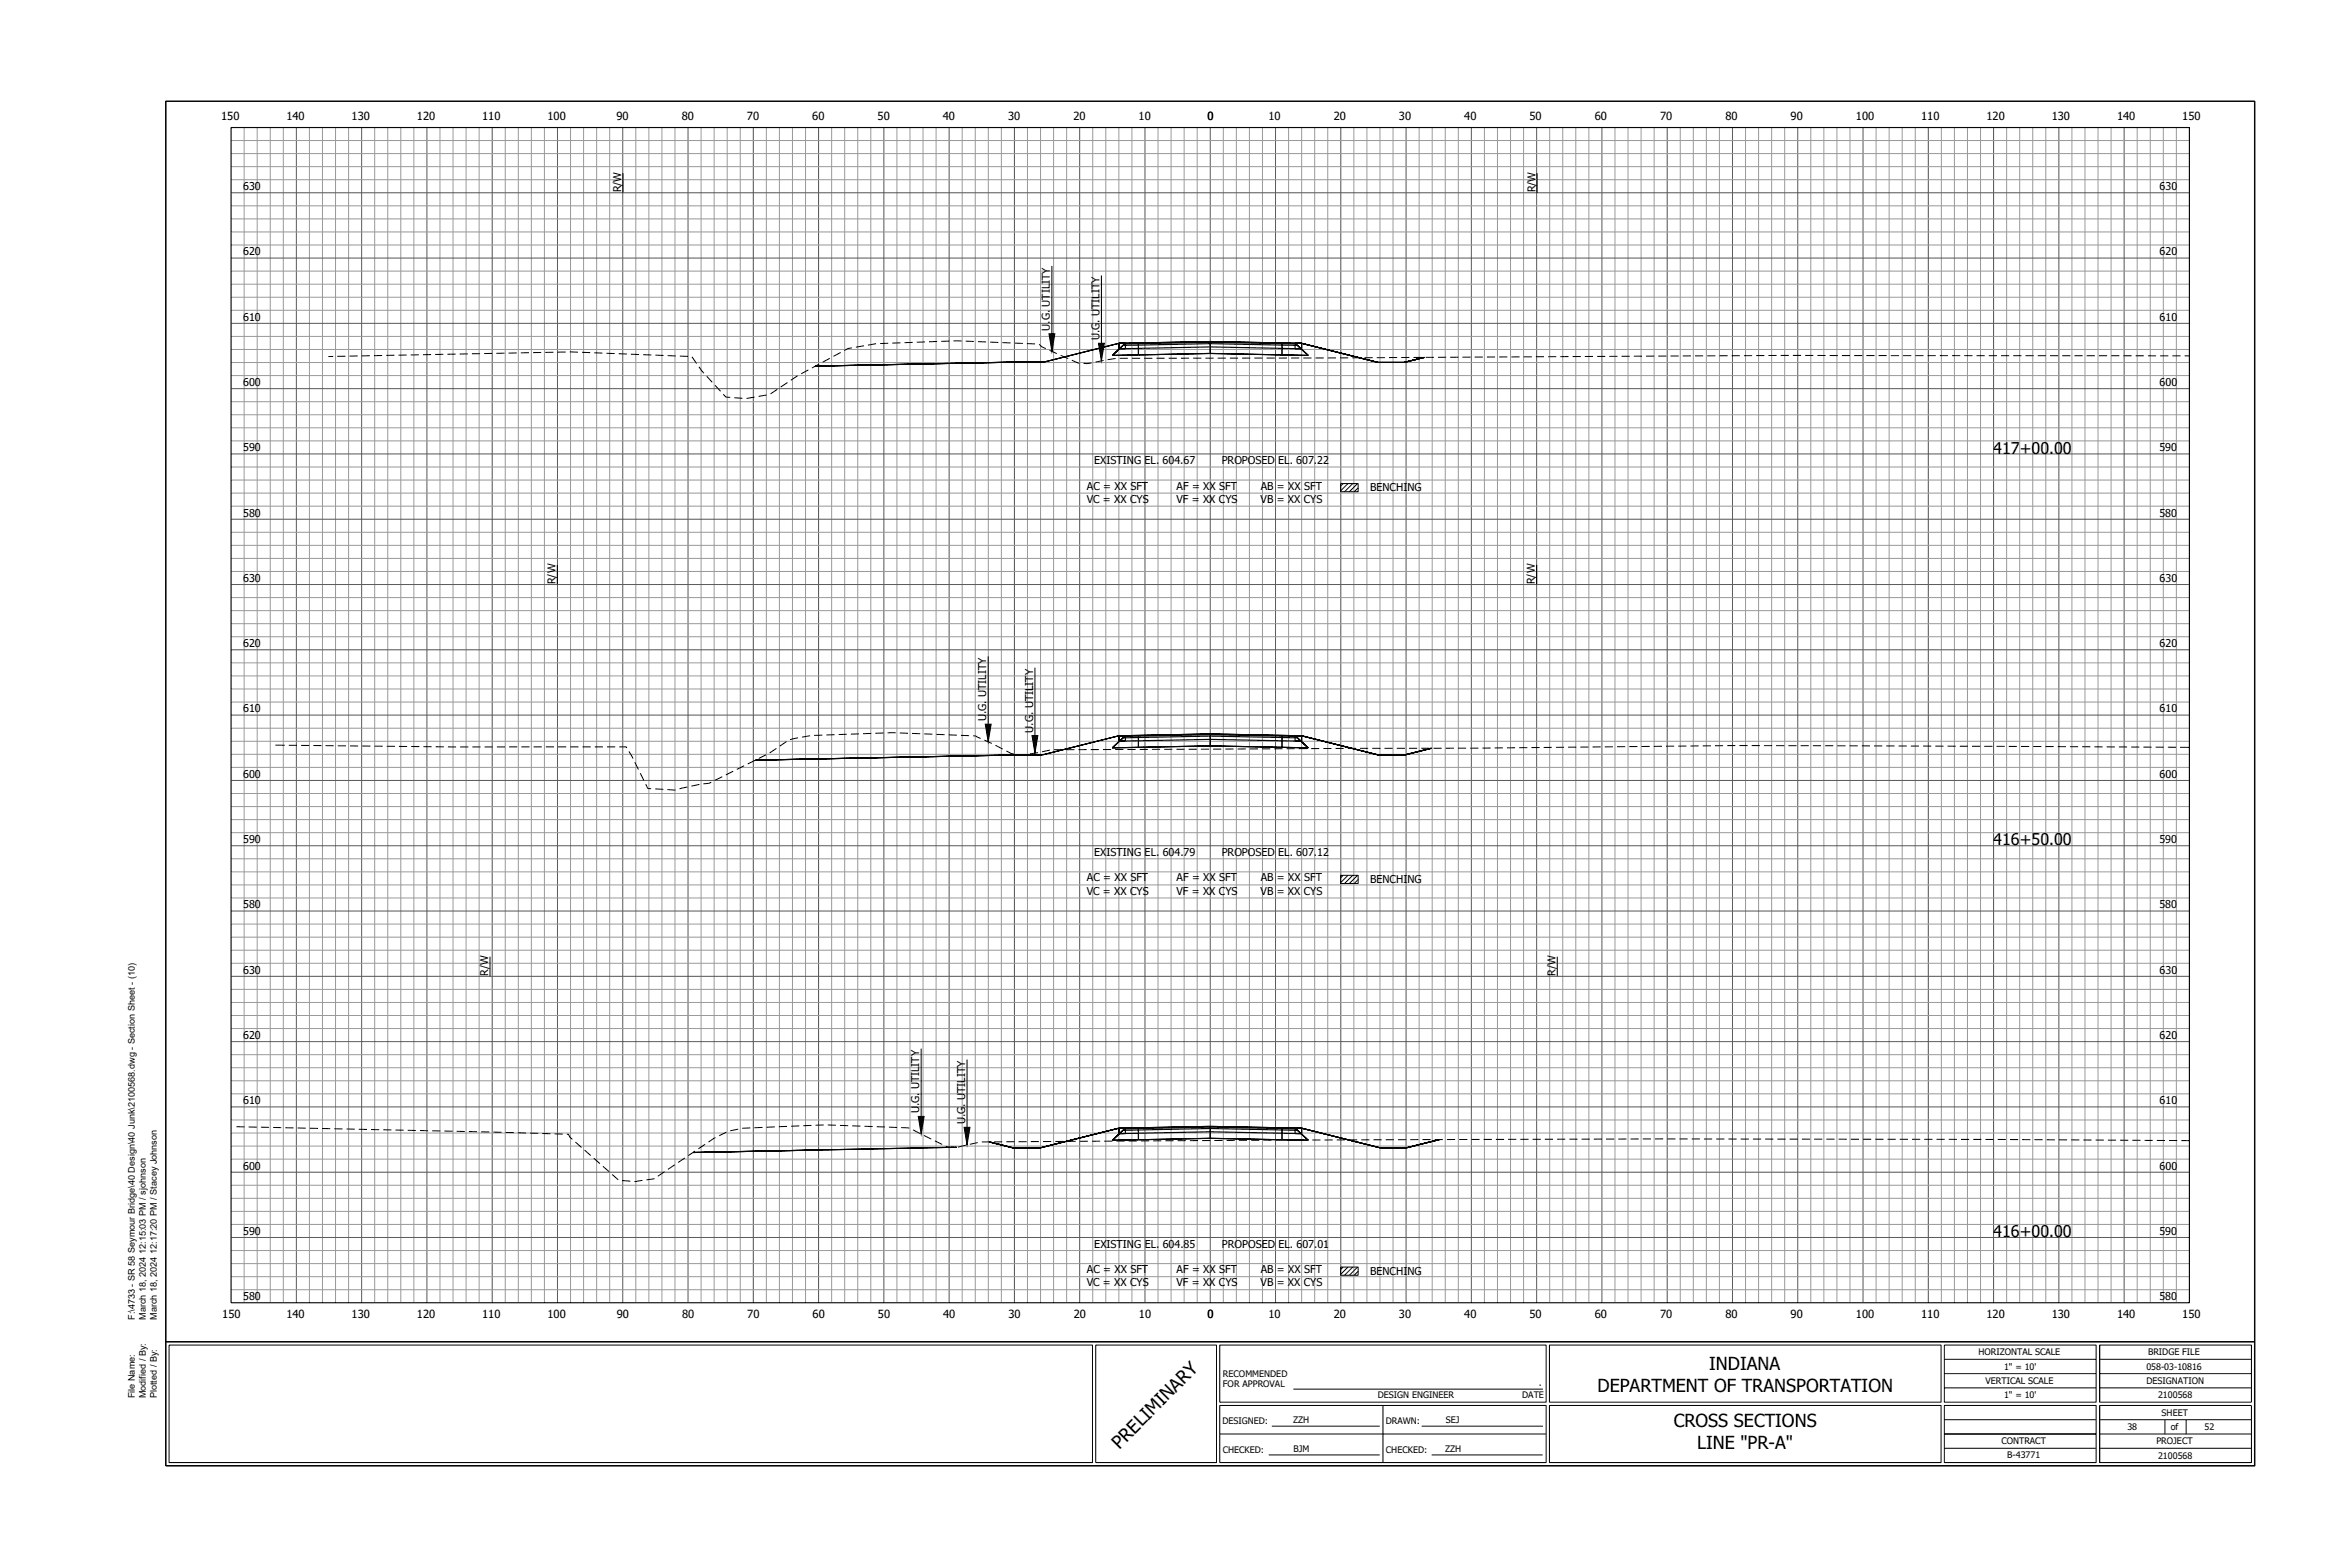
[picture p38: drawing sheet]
<svg xmlns="http://www.w3.org/2000/svg" width="914mm" height="610mm" viewBox="0 0 914 610" stroke-linecap="round" stroke-linejoin="round" font-family="sans-serif">
<defs><g id="words">
<text font-size="7.1" x="435.6" y="563.9" transform="rotate(-45 435.6 563.9)">PRELIMINARY</text>
<g font-size="7">
<text x="665.1" y="533">INDIANA</text>
<text x="621.6" y="541.6">DEPARTMENT OF TRANSPORTATION</text>
<text x="651.2" y="555.3">CROSS SECTIONS</text>
<text x="660.3" y="563.8">LINE &quot;PR-A&quot;</text>
</g>
<g font-size="6.3">
<text x="775.6" y="176.5">417+00.00</text>
<text x="775.6" y="328.9">416+50.00</text>
<text x="775.6" y="481.3">416+00.00</text>
</g>
<text font-size="5.9" x="598.8" y="539.2">.</text>
<g font-size="4.4">
<text x="86" y="46.8">150</text>
<text x="111.4" y="46.8">140</text>
<text x="136.8" y="46.8">130</text>
<text x="162.2" y="46.8">120</text>
<text x="187.6" y="46.8">110</text>
<text x="213" y="46.8">100</text>
<text x="239.9" y="46.8">90</text>
<text x="265.3" y="46.8">80</text>
<text x="290.7" y="46.8">70</text>
<text x="316.1" y="46.8">60</text>
<text x="341.5" y="46.8">50</text>
<text x="366.9" y="46.8">40</text>
<text x="392.3" y="46.8">30</text>
<text x="417.7" y="46.8">20</text>
<text x="443.1" y="46.8">10</text>
<text x="469.8" y="46.8">0</text>
<text x="493.5" y="46.8">10</text>
<text x="518.9" y="46.8">20</text>
<text x="544.3" y="46.8">30</text>
<text x="569.7" y="46.8">40</text>
<text x="595.1" y="46.8">50</text>
<text x="620.5" y="46.8">60</text>
<text x="645.9" y="46.8">70</text>
<text x="671.3" y="46.8">80</text>
<text x="696.7" y="46.8">90</text>
<text x="722.1" y="46.8">100</text>
<text x="747.5" y="46.8">110</text>
<text x="772.9" y="46.8">120</text>
<text x="798.3" y="46.8">130</text>
<text x="823.7" y="46.8">140</text>
<text x="849.1" y="46.8">150</text>
<text x="86.5" y="512.8">150</text>
<text x="111.4" y="512.8">140</text>
<text x="136.8" y="512.8">130</text>
<text x="162.2" y="512.8">120</text>
<text x="187.6" y="512.8">110</text>
<text x="213" y="512.8">100</text>
<text x="240" y="512.8">90</text>
<text x="265.4" y="512.8">80</text>
<text x="290.8" y="512.8">70</text>
<text x="316.2" y="512.8">60</text>
<text x="341.6" y="512.8">50</text>
<text x="367" y="512.8">40</text>
<text x="392.4" y="512.8">30</text>
<text x="417.8" y="512.8">20</text>
<text x="443.2" y="512.8">10</text>
<text x="469.8" y="512.8">0</text>
<text x="493.5" y="512.8">10</text>
<text x="518.9" y="512.8">20</text>
<text x="544.3" y="512.8">30</text>
<text x="569.7" y="512.8">40</text>
<text x="595.1" y="512.8">50</text>
<text x="620.5" y="512.8">60</text>
<text x="645.9" y="512.8">70</text>
<text x="671.3" y="512.8">80</text>
<text x="696.7" y="512.8">90</text>
<text x="722.1" y="512.8">100</text>
<text x="747.5" y="512.8">110</text>
<text x="772.9" y="512.8">120</text>
<text x="798.3" y="512.8">130</text>
<text x="823.7" y="512.8">140</text>
<text x="849.1" y="512.8">150</text>
</g>
<g font-size="4.2">
<text x="94.6" y="74">630</text>
<text x="241.7" y="74.9" transform="rotate(-90 241.7 74.9)">R/W</text>
<text x="597.4" y="74.9" transform="rotate(-90 597.4 74.9)">R/W</text>
<text x="840.3" y="74">630</text>
<text x="94.6" y="99.4">620</text>
<text x="840.3" y="99.4">620</text>
<text x="94.6" y="124.8">610</text>
<text x="840.3" y="124.8">610</text>
<text x="408.6" y="128.7" transform="rotate(-90 408.6 128.7)">U.G. UTILITY</text>
<text x="427.8" y="132.4" transform="rotate(-90 427.8 132.4)">U.G. UTILITY</text>
<text x="94.6" y="150.2">600</text>
<text x="840.3" y="150.2">600</text>
<text x="94.6" y="175.6">590</text>
<text x="840.2" y="175.6">590</text>
<text x="425.8" y="180.7">EXISTING EL. 604.67</text>
<text x="475.4" y="180.7">PROPOSED EL. 607.22</text>
<text x="422.9" y="190.5">AC = XX SFT</text>
<text x="457.8" y="190.5">AF = XX SFT</text>
<text x="490.6" y="190.5">AB = XX SFT</text>
<text x="533.1" y="191.1">BENCHING</text>
<text x="422.8" y="195.6">VC = XX CYS</text>
<text x="457.8" y="195.6">VF = XX CYS</text>
<text x="490.5" y="195.6">VB = XX CYS</text>
<text x="94.6" y="201">580</text>
<text x="840.2" y="201">580</text>
<text x="94.6" y="226.4">630</text>
<text x="216.2" y="227.3" transform="rotate(-90 216.2 227.3)">R/W</text>
<text x="597.3" y="227.3" transform="rotate(-90 597.3 227.3)">R/W</text>
<text x="840.3" y="226.4">630</text>
<text x="94.6" y="251.8">620</text>
<text x="840.3" y="251.8">620</text>
<text x="94.6" y="277.2">610</text>
<text x="383.8" y="280.6" transform="rotate(-90 383.8 280.6)">U.G. UTILITY</text>
<text x="840.3" y="277.2">610</text>
<text x="402" y="285" transform="rotate(-90 402 285)">U.G. UTILITY</text>
<text x="94.6" y="302.6">600</text>
<text x="840.3" y="302.6">600</text>
<text x="94.6" y="328">590</text>
<text x="840.2" y="328">590</text>
<text x="425.8" y="333.1">EXISTING EL. 604.79</text>
<text x="475.4" y="333.1">PROPOSED EL. 607.12</text>
<text x="422.9" y="342.9">AC = XX SFT</text>
<text x="457.8" y="342.9">AF = XX SFT</text>
<text x="490.6" y="342.9">AB = XX SFT</text>
<text x="533.1" y="343.5">BENCHING</text>
<text x="94.6" y="353.4">580</text>
<text x="422.8" y="348">VC = XX CYS</text>
<text x="457.8" y="348">VF = XX CYS</text>
<text x="490.5" y="348">VB = XX CYS</text>
<text x="840.2" y="353.4">580</text>
<text x="94.6" y="378.8">630</text>
<text x="190" y="379.7" transform="rotate(-90 190 379.7)">R/W</text>
<text x="605.3" y="379.7" transform="rotate(-90 605.3 379.7)">R/W</text>
<text x="840.3" y="378.8">630</text>
<text x="94.6" y="404.2">620</text>
<text x="840.3" y="404.2">620</text>
<text x="94.6" y="429.6">610</text>
<text x="840.3" y="429.6">610</text>
<text x="357.7" y="433.2" transform="rotate(-90 357.7 433.2)">U.G. UTILITY</text>
<text x="375.5" y="437.4" transform="rotate(-90 375.5 437.4)">U.G. UTILITY</text>
<text x="94.6" y="455">600</text>
<text x="840.3" y="455">600</text>
<text x="94.6" y="480.4">590</text>
<text x="425.8" y="485.5">EXISTING EL. 604.85</text>
<text x="475.5" y="485.5">PROPOSED EL. 607.01</text>
<text x="840.2" y="480.4">590</text>
<text x="422.9" y="495.3">AC = XX SFT</text>
<text x="457.8" y="495.3">AF = XX SFT</text>
<text x="490.6" y="495.3">AB = XX SFT</text>
<text x="533.1" y="495.9">BENCHING</text>
<text x="422.8" y="500.4">VC = XX CYS</text>
<text x="457.8" y="500.4">VF = XX CYS</text>
<text x="490.5" y="500.4">VB = XX CYS</text>
<text x="94.6" y="505.8">580</text>
<text x="840.2" y="505.8">580</text>
</g>
<g font-size="3.5">
<text x="52.4" y="513.5" transform="rotate(-90 52.4 513.5)">F:\4733 - SR 58 Seymour Bridge\40 Design\40 Junk\2100568.dwg - Section Sheet - (10)</text>
<text x="56.7" y="513.5" transform="rotate(-90 56.7 513.5)">March 18, 2024 12:15:03 PM / sjohnson</text>
<text x="61" y="513.5" transform="rotate(-90 61 513.5)">March 18, 2024 12:17:20 PM / Stacey Johnson</text>
<text x="769.8" y="527.2">HORIZONTAL SCALE</text>
<text x="835.8" y="527.3">BRIDGE FILE</text>
<text x="779.8" y="532.8">1&quot; = 10'</text>
<text x="835.2" y="532.8">058-03-10816</text>
<text x="475.9" y="535.8">RECOMMENDED</text>
<text x="475.9" y="539.7">FOR APPROVAL</text>
<text x="772.6" y="538.3">VERTICAL SCALE</text>
<text x="835.2" y="538.4">DESIGNATION</text>
<text x="52.4" y="544" transform="rotate(-90 52.4 544)">File Name:</text>
<text x="56.7" y="544" transform="rotate(-90 56.7 544)">Modified / By:</text>
<text x="61" y="544" transform="rotate(-90 61 544)">Plotted / By:</text>
<text x="536.1" y="544">DESIGN ENGINEER</text>
<text x="592.3" y="544">DATE</text>
<text x="779.8" y="544">1&quot; = 10'</text>
<text x="839.7" y="544">2100568</text>
<text x="841.1" y="550.7">SHEET</text>
<text x="475.6" y="554">DESIGNED:</text>
<text x="503.2" y="553.6">ZZH</text>
<text x="539.2" y="554.1">DRAWN:</text>
<text x="562.6" y="553.6">SEJ</text>
<text x="827.8" y="556.3">38</text>
<text x="844.7" y="556.3">of</text>
<text x="857.8" y="556.2">52</text>
<text x="778.7" y="561.8">CONTRACT</text>
<text x="839" y="561.8">PROJECT</text>
<text x="475.8" y="565.2">CHECKED:</text>
<text x="503.3" y="564.7">BJM</text>
<text x="539.3" y="565.2">CHECKED:</text>
<text x="562.3" y="564.7">ZZH</text>
<text x="781" y="567.4">B-43771</text>
<text x="839.7" y="567.5">2100568</text>
</g>
</g></defs>
<!-- layer: C-ANNO -->
<g fill="none" stroke="#999" stroke-width=".39">
<path d="M89.9 59.8h762M89.9 54.7h762M95 49.6v457.2M100.1 49.6v457.2M105.2 49.6v457.2M110.2 49.6v457.2M120.4 49.6v457.2M125.5 49.6v457.2M130.6 49.6v457.2M135.6 49.6v457.2M145.8 49.6v457.2M150.9 49.6v457.2"/>
<path d="M156 49.6v457.2M161 49.6v457.2M171.2 49.6v457.2M176.3 49.6v457.2M181.4 49.6v457.2M186.4 49.6v457.2M196.6 49.6v457.2M201.7 49.6v457.2M206.8 49.6v457.2M211.8 49.6v457.2M222 49.6v457.2M227.1 49.6v457.2"/>
<path d="M232.2 49.6v457.2M237.2 49.6v457.2M247.4 49.6v457.2M252.5 49.6v457.2M257.6 49.6v457.2M262.6 49.6v457.2M272.8 49.6v457.2M277.9 49.6v457.2M283 49.6v457.2M288 49.6v457.2M298.2 49.6v457.2M303.3 49.6v457.2"/>
<path d="M308.4 49.6v457.2M313.4 49.6v457.2M323.6 49.6v457.2M328.7 49.6v457.2M333.8 49.6v457.2M338.8 49.6v457.2M349 49.6v457.2M354.1 49.6v457.2M359.2 49.6v457.2M364.2 49.6v457.2M374.4 49.6v457.2M379.5 49.6v457.2"/>
<path d="M384.6 49.6v457.2M389.6 49.6v457.2M399.8 49.6v457.2M404.9 49.6v457.2M410 49.6v457.2M415 49.6v457.2M425.2 49.6v457.2M430.3 49.6v457.2M435.4 49.6v457.2M440.4 49.6v457.2M450.6 49.6v457.2M455.7 49.6v457.2"/>
<path d="M460.8 49.6v457.2M465.8 49.6v457.2M476 49.6v457.2M481.1 49.6v457.2M486.2 49.6v457.2M491.2 49.6v457.2M501.4 49.6v457.2M506.5 49.6v457.2M511.6 49.6v457.2M516.6 49.6v457.2M526.8 49.6v457.2M531.9 49.6v457.2"/>
<path d="M537 49.6v457.2M542 49.6v457.2M552.2 49.6v457.2M557.3 49.6v457.2M562.4 49.6v457.2M567.4 49.6v457.2M577.6 49.6v457.2M582.7 49.6v457.2M587.8 49.6v457.2M592.8 49.6v457.2M603 49.6v457.2M608.1 49.6v457.2"/>
<path d="M613.2 49.6v457.2M618.2 49.6v457.2M628.4 49.6v457.2M633.5 49.6v457.2M638.6 49.6v457.2M643.6 49.6v457.2M653.8 49.6v457.2M658.9 49.6v457.2M664 49.6v457.2M669 49.6v457.2M679.2 49.6v457.2M684.3 49.6v457.2"/>
<path d="M689.4 49.6v457.2M694.4 49.6v457.2M704.6 49.6v457.2M709.7 49.6v457.2M714.8 49.6v457.2M719.8 49.6v457.2M730 49.6v457.2M735.1 49.6v457.2M740.2 49.6v457.2M745.2 49.6v457.2M755.4 49.6v457.2M760.5 49.6v457.2"/>
<path d="M765.6 49.6v457.2M770.6 49.6v457.2M780.8 49.6v457.2M785.9 49.6v457.2M791 49.6v457.2M796 49.6v457.2M806.2 49.6v457.2M811.3 49.6v457.2M816.4 49.6v457.2M821.4 49.6v457.2M831.6 49.6v457.2M836.7 49.6v457.2"/>
<path d="M841.8 49.6v457.2M846.8 49.6v457.2M89.9 69.9h762M89.9 64.8h762M89.9 95.3h762M89.9 90.2h762M89.9 85.2h762M89.9 80.1h762M89.9 115.6h762M89.9 110.6h762M89.9 105.5h762M89.9 136h762"/>
<path d="M89.9 130.9h762M89.9 120.7h762M89.9 156.3h762M89.9 146.1h762M89.9 141h762M89.9 171.5h762M89.9 166.4h762M89.9 161.4h762M89.9 196.9h762M89.9 191.8h762M89.9 186.8h762M89.9 181.7h762"/>
<path d="M89.9 217.2h762M89.9 212.2h762M89.9 207.1h762M89.9 237.6h762M89.9 232.5h762M89.9 222.3h762M89.9 257.9h762M89.9 247.7h762M89.9 242.6h762M89.9 273.1h762M89.9 268h762M89.9 263h762"/>
<path d="M89.9 298.5h762M89.9 293.5h762M89.9 288.4h762M89.9 283.3h762M89.9 318.9h762M89.9 313.8h762M89.9 308.7h762M89.9 339.2h762M89.9 334.1h762M89.9 323.9h762M89.9 359.5h762M89.9 349.3h762"/>
<path d="M89.9 344.3h762M89.9 374.7h762M89.9 369.7h762M89.9 364.6h762M89.9 395.1h762M89.9 390h762M89.9 384.9h762M89.9 415.4h762M89.9 410.3h762M89.9 400.1h762M89.9 435.7h762M89.9 425.5h762"/>
<path d="M89.9 420.5h762M89.9 450.9h762M89.9 445.9h762M89.9 440.8h762M89.9 476.3h762M89.9 471.3h762M89.9 466.2h762M89.9 461.1h762M89.9 496.7h762M89.9 491.6h762M89.9 486.5h762M89.9 501.7h762"/>
</g>
<g fill="none" stroke="#555" stroke-width=".39">
<path d="M115.3 49.6v457.2M140.7 49.6v457.2M166.1 49.6v457.2M191.5 49.6v457.2M216.9 49.6v457.2M242.3 49.6v457.2M267.7 49.6v457.2M293.1 49.6v457.2M318.5 49.6v457.2M343.9 49.6v457.2M369.3 49.6v457.2M394.7 49.6v457.2"/>
<path d="M420.1 49.6v457.2M445.5 49.6v457.2M470.9 49.6v457.2M496.3 49.6v457.2M521.7 49.6v457.2M547.1 49.6v457.2M572.5 49.6v457.2M597.9 49.6v457.2M623.3 49.6v457.2M648.7 49.6v457.2M674.1 49.6v457.2M699.5 49.6v457.2"/>
<path d="M724.9 49.6v457.2M750.3 49.6v457.2M775.7 49.6v457.2M801.1 49.6v457.2M826.5 49.6v457.2M89.9 75h762M89.9 100.4h762M89.9 125.8h762M89.9 151.2h762M89.9 176.6h762M89.9 202h762M89.9 227.4h762"/>
<path d="M89.9 252.8h762M89.9 278.2h762M89.9 303.6h762M89.9 329h762M89.9 354.4h762M89.9 379.8h762M89.9 405.2h762M89.9 430.6h762M89.9 456h762M89.9 481.4h762"/>
</g>
<!-- layer: C-ROAD-SCTN -->
<g fill="none" stroke="#000" stroke-width=".44">
<path d="M435.4 133.6l-29.1 7.2 29.1-7.2M435.4 133.6v2.1v-2.1M435.4 135.7l2.5-.1-2.5 .1M435.4 133.6l2.5-.1zM435.6 135.7l-2.8 2.6 10.2-.2-10.2 .2 5.1-4.8-5.1 4.8M437 134.4l-1.4 1.3 7.4-.2v2.6v-4.7l-5.1 .1 5.1-.1v.3l27.9-.5 28 .5v-.3l5 .1-5-.1v4.7v-2.6l7.3 .2-1.4-1.3M437.6 133.8l-.6 .6 6-.1v1.2l27.9-.5 28 .5v-1.2l5.9 .1-.5-.6M437.9 133.5l-.3 .3 5.4-.1v.6l27.9-.6 28 .6v-.6l5.4 .1-.4-.3M437.9 133.5v2.1M470.9 132.9l28 .5-28-.5M470.9 137.5l28 .6-28-.6M470.9 132.9l-27.9 .5 27.9-.5"/>
<path d="M470.9 137.5l-27.9 .6 27.9-.6M470.9 132.9v4.6M503.9 133.5l2.6 .1zM503.9 133.5v2.1M506.2 135.7l2.8 2.6-10.1-.2 10.1 .2-5.1-4.8 5.1 4.8M506.5 133.6v2.1v-2.1M506.5 135.7l-2.6-.1 2.6 .1M506.5 133.6l29.7 7.4-29.7-7.4 29.7 7.4h10.2h-10.2h10.2l7.8-2-7.8 2M396.1 140.8l-78.8 1.6M406.3 140.8h-10.2h10.2M395.4 293.7l-101.5 2M405.5 293.7h-10.1h10.1"/>
<path d="M435.4 286.2l-29.9 7.5 29.9-7.5M435.4 286.2v2.2v-2.2M435.4 288.4l2.5-.1-2.5 .1M435.4 286.2h2.5zM435.6 288.3l-2.8 2.6 10.2-.2-10.2 .2 5.1-4.7-5.1 4.7M437 287l-1.4 1.3 7.4-.1v2.5v-4.6l-5.1 .1 5.1-.1v.3l27.9-.6 28 .6v-.3l5 .1-5-.1v4.6v-2.5l7.3 .1-1.4-1.3M437.6 286.5l-.6 .5 6-.1v1.3l27.9-.6 28 .6v-1.3l5.9 .1-.5-.5M437.9 286.2l-.3 .3 5.4-.1v.5l27.9-.5 28 .5v-.5l5.4 .1-.4-.3M437.9 286.2v2.1M470.9 285.5l28 .6-28-.6M470.9 290.2l28 .5-28-.5M470.9 285.5l-27.9 .6 27.9-.6"/>
<path d="M470.9 290.2l-27.9 .5 27.9-.5M470.9 285.5v4.7M503.9 286.2h2.6zM503.9 286.2v2.1M506.2 288.3l2.8 2.6-10.1-.2 10.1 .2-5.1-4.7 5.1 4.7M506.5 286.2v2.2v-2.2M506.5 288.4l-2.6-.1 2.6 .1M506.5 286.2l29.9 7.5-29.9-7.5 29.9 7.5h10.1h-10.1h10.1l10.5-2.6-10.5 2.6M435.4 438.9v2.1v-2.1M435.4 438.9l-30.8 7.7 30.8-7.7-30.8 7.7h-10.2h10.2h-10.2l-9.5-2.4 9.5 2.4M435.4 438.9l2.5-.1zM437 439.7l-1.4 1.3 7.4-.1v2.5v-4.7l-5.1 .1 5.1-.1v.4l27.9-.6 28 .6v-.4l5 .1-5-.1v4.7v-2.5l7.3 .1-1.4-1.3"/>
<path d="M437.6 439.2l-.6 .5 6-.1v1.3l27.9-.6 28 .6v-1.3l5.9 .1-.5-.5M437.9 438.8l-.3 .4 5.4-.1v.5l27.9-.6 28 .6v-.5l5.4 .1-.4-.4M437.9 438.8v2.2M470.9 438.2l28 .5-28-.5M470.9 438.2l-27.9 .5 27.9-.5M470.9 438.2v4.6M503.9 438.8l2.6 .1zM503.9 438.8v2.2M506.5 438.9v2.1v-2.1M506.5 438.9l30.5 7.6-30.5-7.6 30.5 7.6h10.2h-10.2h10.2l12.9-3.2-12.9 3.2M320.3 447.3l-50.7 1.1M369.9 446.3l-49.6 1 49.6-1"/>
<path d="M372.3 446.3h-2.4h2.4M435.4 441h2.5h-2.5M435.6 441l-2.8 2.6 10.2-.2-10.2 .2 5.1-4.8-5.1 4.8M470.9 442.8l28 .6-28-.6M470.9 442.8l-27.9 .6 27.9-.6M506.2 441l2.8 2.6-10.1-.2 10.1 .2-5.1-4.8 5.1 4.8M506.5 441h-2.6h2.6"/>
</g>
<!-- layer: C-ROAD-SCTN-VIEW -->
<circle cx="470.9" cy="285.5" r=".14" fill="none" stroke="#000" stroke-width=".39"/>
<!-- layer: C-ROAD-SCTN -->
<g fill="none" stroke="#000" stroke-width=".39">
<path d="M129.6 138.7h-1.8M134.4 138.6h-3.2M139.2 138.5h-3.2M143.9 138.4l-3.1 .1M148.7 138.3l-3.2 .1M153.5 138.2l-3.2 .1M158.2 138.1l-3.2 .1M163 138l-3.2 .1M167.7 137.9l-3.1 .1M172.5 137.8l-3.2 .1M177.3 137.8h-3.2M182 137.7h-3.1"/>
<path d="M186.8 137.6h-3.2M191.5 137.5h-3.1M196.3 137.4l-3.2 .1M201.1 137.3l-3.2 .1M205.8 137.2l-3.2 .1M210.6 137.1l-3.2 .1M215.3 137l-3.1 .1M220.1 136.9l-3.2 .1M221.7 136.9l3.2 .1M226.5 137.1l3.1 .1M231.2 137.2l3.2 .2M236 137.4l3.2 .1"/>
<path d="M240.7 137.6l3.2 .1M245.5 137.8l3.2 .1M250.3 138l3.1 .1M255 138.2l3.2 .1M259.8 138.3l3.2 .2M264.5 138.5l3.2 .1M269.2 138.8l1.9 2.6M322.9 139.4l-2.8 1.5M327.1 137.1l-2.8 1.5M331.5 135.3l-1.5 .3-1.5 .8M336.2 134.5l-3.2 .6M340.9 133.7l-3.2 .6"/>
<path d="M345.6 133.5l-3.1 .1M350.4 133.4l-3.2 .1M355.1 133.2l-3.1 .1M359.9 133l-3.2 .1M364.7 132.8l-3.2 .2M369.4 132.7l-3.2 .1M371 132.6l3.2 .1M375.8 132.7l3.1 .1M380.5 132.9l3.2 .1M385.3 133.1l3.2 .1M390 133.3l3.2 .1M394.8 133.5l3.2 .1"/>
<path d="M399.6 133.7l3.1 .1M404.3 133.9l1.2 1.1 1.4 .6M408.4 136.3l2.9 1.3M412.7 138.2l2.9 1.3M434.1 139.4l-3.1 .5M438.9 139.4h-3.2M440.5 139.4h3.1M445.2 139.4h3.2M450 139.4h3.2M454.7 139.4h3.2M462.7 139.3l-3.2 .1M464.3 139.3h3.1"/>
<path d="M469 139.3h3.2M477 139.3h-3.2M478.6 139.3h3.1M486.5 139.3h-3.2M488.1 139.3h3.2M492.8 139.3h3.2M500.8 139.3h-3.2M502.4 139.3h3.1M507.1 139.3h3.2M511.9 139.3h3.2M519.8 139.2l-3.1 .1M524.6 139.2h-3.2"/>
<path d="M529.4 139.2h-3.2M534.1 139.1l-3.2 .1M538.9 139.1h-3.2M543.6 139.1h-3.1M548.4 139.1h-3.2M553.2 139l-3.2 .1M554.8 139h3.1M562.7 139h-3.2M567.5 139h-3.2M572.2 138.9l-3.2 .1M573.8 138.9h3.2M581.7 138.9h-3.1"/>
<path d="M586.5 138.9h-3.2M591.3 138.8l-3.2 .1M592.9 138.8h3.1M600.8 138.8h-3.2M605.6 138.7l-3.2 .1M610.3 138.7h-3.2M611.9 138.7h3.2M619.8 138.7h-3.1M624.6 138.6l-3.2 .1M629.4 138.6h-3.2M631 138.6h3.1M638.9 138.6h-3.2"/>
<path d="M643.7 138.5l-3.2 .1M648.4 138.5h-3.2M650 138.5h3.2M657.9 138.5h-3.1M662.7 138.4l-3.2 .1M667.5 138.4h-3.2M672.2 138.4h-3.1M677 138.4h-3.2M681.8 138.3l-3.2 .1M683.3 138.3h3.2M691.3 138.3h-3.2M696 138.3h-3.1"/>
<path d="M697.6 138.3h3.2M702.4 138.3h3.2M707.2 138.3h3.1M711.9 138.3h3.2M716.7 138.3h3.2M721.4 138.3h3.2M726.2 138.3h3.2M731 138.3h3.1M735.7 138.3h3.2M740.5 138.3h3.2M745.3 138.3h3.2M750 138.3h3.2"/>
<path d="M754.8 138.3h3.2M759.6 138.3h3.1M764.3 138.3l3.2 .1M769.1 138.4h3.2M773.9 138.4h3.1M778.6 138.4h3.2M783.4 138.4h3.2M788.1 138.4h3.2M792.9 138.4h3.2M797.7 138.4h3.1M802.4 138.4h3.2M807.2 138.4h3.2"/>
<path d="M812 138.4h3.1M816.7 138.4h3.2M821.5 138.4h3.2M826.2 138.4h3.2M831 138.4h3.2M835.8 138.4h3.1M840.5 138.4h3.2M845.3 138.4h3.2M850.1 138.4l1.8 .1M272 142.7l1.9 2.5M275 146.4l2.1 2.3M278.2 149.9l2.2 2.3"/>
<path d="M281.4 153.4l1 1.1 1.7 .1M285.7 154.7l3.2 .2M293.6 154.5l-3.1 .5M298.3 153.7l-3.1 .5M302.5 151.5l-2.7 1.7M306.4 148.8l-2.6 1.8M310.3 146.2l-2.6 1.7M314.5 143.9l-2.8 1.5M318.7 141.6l-2.8 1.6M417.1 140.1l2.9 1.1M424.8 141.2l-1.8 .3-1.4-.2M429.4 140.2l-3.1 .7"/>
<path d="M107.2 289.9h3.6M112.4 289.9l3.1 .1M117.1 290h3.2M121.9 290l3.2 .1M126.7 290.1h3.1M131.4 290.1l3.2 .1M136.2 290.2h3.2M140.9 290.2l3.2 .1M145.7 290.3h3.2M150.5 290.3h3.1M155.2 290.4h3.2M160 290.4h3.2"/>
<path d="M164.8 290.5h3.1M169.5 290.5h3.2M174.3 290.6h3.2M179 290.6h3.2M183.8 290.6h3.2M188.6 290.6h3.1M193.3 290.6h3.2M198.1 290.6h3.2M202.9 290.6h3.1M207.6 290.6h3.2M212.4 290.6h3.2M217.1 290.6h3.2"/>
<path d="M221.9 290.6h3.2M226.7 290.6h3.1M231.4 290.6h3.2M236.2 290.6h3.2M241 290.6h2.6l.3 .4M244.7 292.3l1.6 2.8M247 296.5l1.4 2.9M289.5 297.9l-2.8 1.4M293.8 295.8l-2.8 1.4M298.1 293.6l-2.9 1.5M302.1 291.1l-2.6 1.8M306 288.5l-2.6 1.8"/>
<path d="M310.5 287l-3.1 .7M315.2 286.2l-3.1 .6M320 286l-3.2 .1M324.7 285.8l-3.1 .1M329.5 285.6l-3.2 .2M334.2 285.5l-3.1 .1M339 285.3l-3.2 .1M343.8 285.2l-3.2 .1M348.5 285.1h-3.1M350.1 285.1l3.2 .2M354.9 285.3l3.2 .1M359.6 285.5l3.2 .1"/>
<path d="M364.4 285.7l3.2 .1M369.1 285.9l3.2 .1M373.9 286.1l3.2 .1M378.7 286.3h1l1.9 1M383 287.9l2.9 1.3M387.3 289.9l2.9 1.5M391.6 292.1l2 1.1 .9 .1M396 293.5l1.5 .3 1.7-.3M403.9 292.8l-3.1 .5M408.6 291.8l-3.2 .7M410.1 291.7h3.2M418.1 291.6l-3.2 .1"/>
<path d="M422.8 291.6h-3.1M424.4 291.6h3.2M429.2 291.6h3.2M433.9 291.6h3.2M441.9 291.5l-3.2 .1M446.6 291.5h-3.1M451.4 291.5h-3.2M453 291.5h3.2M457.8 291.5h3.1M465.7 291.5h-3.2M470.5 291.4l-3.2 .1M472 291.4h3.2"/>
<path d="M480 291.4h-3.2M484.7 291.4h-3.1M489.5 291.3l-3.2 .1M491.1 291.3h3.2M499 291.3h-3.1M503.8 291.3h-3.2M508.6 291.2l-3.2 .1M513.3 291.2h-3.2M514.9 291.2h3.2M522.8 291.1l-3.1 .1M527.6 291.1h-3.2M529.2 291.1h3.2"/>
<path d="M534 291.1h3.1M541.9 291.1h-3.2M543.5 291.1h3.2M548.3 291.1h3.1M553 291.1h3.2M557.8 291.1h3.2M565.7 291.1h-3.2M567.3 291.1h3.2M575.2 291l-3.1 .1M580 291h-3.2M584.8 290.9l-3.2 .1M589.5 290.9h-3.1"/>
<path d="M594.3 290.9h-3.2M599.1 290.8h-3.2M603.8 290.7l-3.2 .1M608.6 290.7h-3.2M613.3 290.7h-3.1M618.1 290.6h-3.2M622.9 290.6h-3.2M627.6 290.5l-3.2 .1M632.4 290.5h-3.2M637.1 290.4h-3.1M641.9 290.4h-3.2M646.7 290.3l-3.2 .1"/>
<path d="M651.4 290.3h-3.1M656.2 290.2l-3.2 .1M661 290.2h-3.2M665.7 290.1l-3.2 .1M670.5 290.1h-3.2M675.2 290l-3.1 .1M676.8 290h3.2M681.6 290l3.2 .1M686.4 290.1h3.1M691.1 290.1h3.2M695.9 290.1h3.2M700.6 290.1h3.2"/>
<path d="M705.4 290.1h3.2M710.2 290.1h3.1M714.9 290.1h3.2M719.7 290.1l3.2 .1M724.5 290.2h3.1M729.2 290.2h3.2M734 290.2h3.2M738.8 290.2h3.1M743.5 290.2h3.2M748.3 290.2l3.2 .1M753 290.3h3.2M757.8 290.3h3.2"/>
<path d="M762.6 290.3h3.1M767.3 290.3h3.2M772.1 290.3h3.2M776.9 290.3l3.1 .1M781.6 290.4h3.2M786.4 290.4h3.2M791.1 290.4h3.2M795.9 290.4h3.2M800.7 290.4l3.1 .1M805.4 290.5h3.2M810.2 290.5h3.2M815 290.5l3.1 .1"/>
<path d="M819.7 290.6h3.2M824.5 290.6h3.2M829.2 290.6h3.2M834 290.6l3.2 .1M838.8 290.7h3.1M843.5 290.7h3.2M848.3 290.7h3.6M249.1 300.8l1.4 2.8M251.2 305.1l.9 1.6 1.3 .1M255 306.9l3.1 .2M259.7 307.2l3.1 .1M267.5 306.2l-3.1 .7"/>
<path d="M272.1 305.2l-3.1 .6M276.8 304.3l-.9 .4-2.2 .2M281 302.2l-2.8 1.4M285.3 300l-2.9 1.5M92 438.3l3.2 .1M96.8 438.4l3.1 .1M101.5 438.5l3.2 .1M106.3 438.6l3.2 .1M111 438.7l3.2 .1M115.8 438.8l3.2 .1M120.6 438.9l3.1 .1M125.3 439l3.2 .1"/>
<path d="M130.1 439.1l3.2 .1M134.9 439.2l3.1 .1M139.6 439.3l3.2 .1M144.4 439.4l3.2 .1M149.1 439.5l3.2 .1M153.9 439.6l3.2 .1M158.6 439.7l3.2 .1M163.4 439.8l3.2 .1M168.2 439.9l3.1 .1M287.2 439.3l-3.1 .6M292 438.8l-3.2 .2M296.7 438.6l-3.2 .1"/>
<path d="M301.5 438.4l-3.2 .1M306.2 438.2l-3.1 .1M311 438l-3.2 .1M315.7 437.8l-3.1 .1M320.5 437.6l-3.2 .1M322.1 437.6l3.2 .1M326.9 437.8l3.1 .1M331.6 438l3.2 .1M336.4 438.2l3.2 .1M341.1 438.3l3.2 .1M345.9 438.5l3.2 .1M350.6 438.7l3.2 .2"/>
<path d="M355.3 439.5l2.8 1.5M172.9 440l3.2 .1M177.7 440.1l3.2 .1M182.5 440.2l3.1 .1M187.2 440.3l3.2 .1M192 440.4l3.2 .1M196.7 440.5l3.2 .1M201.5 440.7l3.2 .1M206.3 440.8l3.1 .1M211 441h3.2M215.8 441.1l3.2 .1M220.6 441.2l.6 .1 .5 1.1 1 .8"/>
<path d="M223.9 444.3l2.4 2.1M227.5 447.4l2.3 2.1M231 450.6l2.4 2.1M234.6 453.7l2.4 2.1M238.2 456.9l2.4 2.1M242.1 459.3l3.2 .2M250 459.2l-3.2 .4M254.7 458.5l-3.2 .5M258.6 455.8l-2.6 1.8M262.6 453.1l-2.7 1.8M266.5 450.5l-2.6 1.7M270.4 447.8l-2.6 1.8"/>
<path d="M274.4 445.1l-2.6 1.8M278.4 442.6l-2.7 1.7M282.6 440.4l-2.8 1.4M359.5 441.7l2.9 1.4M363.8 443.8l2.8 1.4M368 445.9l3.2 .4M375.8 445.5l-3.1 .7M380.5 444.5l-3.1 .7M385.2 444.2h-3.2M390 444.2h-3.2M394.7 444.2h-3.1M399.5 444.1l-3.2 .1"/>
<path d="M404.3 444.1h-3.2M409 444.1h-3.2M413.8 444l-3.2 .1M418.5 444h-3.1M423.3 444h-3.2M428.1 443.9l-3.2 .1M432.8 443.9h-3.1M437.6 443.9h-3.2M442.4 443.9h-3.2M447.1 443.8h-3.2M451.9 443.8h-3.2M453.5 443.8h3.1"/>
<path d="M461.4 443.7l-3.2 .1M466.2 443.7h-3.2M470.9 443.7h-3.1M475.7 443.7h-3.2M480.5 443.6l-3.2 .1M485.2 443.6h-3.2M486.8 443.6h3.2M494.7 443.5l-3.1 .1M499.5 443.5h-3.2M501.1 443.5h3.2M505.9 443.5h3.1M510.6 443.5h3.2"/>
<path d="M518.6 443.5h-3.2M523.3 443.4l-3.2 .1M528.1 443.4h-3.2M529.7 443.4h3.1M534.4 443.4h3.2M542.4 443.4h-3.2M547.1 443.4h-3.1M551.9 443.3l-3.2 .1M553.5 443.3h3.2M558.2 443.3h3.2M566.2 443.3h-3.2M567.8 443.3h3.1"/>
<path d="M572.5 443.3h3.2M580.5 443.3h-3.2M582.1 443.3h3.1M586.8 443.2h3.2M594.8 443.2h-3.2M596.3 443.2h3.2M601.1 443.2h3.2M609 443.2h-3.1M610.6 443.2h3.2M618.6 443.1l-3.2 .1M623.3 443.1h-3.1M624.9 443.1h3.2"/>
<path d="M632.9 443.1h-3.2M637.6 443.1h-3.2M639.2 443.1h3.2M647.1 443.1h-3.1M648.7 443.1h3.2M653.5 443.1h3.2M658.3 443.1h3.1M663 443.1h3.2M667.8 443.1h3.2M672.5 443.1h3.2M677.3 443.1h3.2M682.1 443.1h3.1"/>
<path d="M686.8 443.1h3.2M691.6 443.1h3.2M696.4 443.1h3.1M701.1 443.1l3.2 .1M705.9 443.2h3.2M710.6 443.2h3.2M715.4 443.2h3.2M720.2 443.2h3.1M724.9 443.2h3.2M729.7 443.2h3.2M734.5 443.2h3.1M739.2 443.2h3.2"/>
<path d="M744 443.2h3.2M748.7 443.2h3.2M753.5 443.2h3.2M758.3 443.2l3.1 .1M763 443.3h3.2M767.8 443.3h3.2M772.6 443.3h3.1M777.3 443.3h3.2M782.1 443.3h3.2M786.8 443.3l3.2 .1M791.6 443.4h3.2M796.4 443.4h3.1"/>
<path d="M801.1 443.4h3.2M805.9 443.4l3.2 .1M810.7 443.5h3.1M815.4 443.5h3.2M820.2 443.5h3.2M824.9 443.6h3.2M829.7 443.6h3.2M834.5 443.6l3.1 .1M839.2 443.7h3.2M844 443.7h3.2M848.8 443.7h3.1"/>
</g>
<!-- layer: BENCHING -->
<g fill="none" stroke="#000" stroke-width=".39">
<path d="M521.7 188.1h6.8v3.2h-6.8zM522.6 188.1l-.9 1M524.5 188.1l-2.8 2.9M526.4 188.1l-3.2 3.2M528.2 188.1l-3.2 3.2M528.5 189.8l-1.6 1.5M521.7 340.5h6.8v3.2h-6.8zM522.6 340.5l-.9 1M524.5 340.5l-2.8 2.9M526.4 340.5l-3.2 3.2M528.2 340.5l-3.2 3.2M528.5 342.2l-1.6 1.5"/>
<path d="M521.7 492.9h6.8v3.2h-6.8zM522.6 492.9l-.9 1M524.5 492.9l-2.8 2.9M526.4 492.9l-3.2 3.2M528.2 492.9l-3.2 3.2M528.5 494.6l-1.6 1.5"/>
</g>
<!-- layer: C-TOPO-FEAT -->
<path d="M242.4 67.4v7.6M598.1 67.4v7.6M409.3 103.5v33.2M428.6 107.2v33.2M216.9 219.8v7.6M597.9 219.8v7.6M384.5 255.4v33.2M402.7 259.7v33.3M190.7 372.2v7.6M605.9 372.2v7.6M358.4 407.9v33.3M376.3 412.2v33.2" fill="none" stroke="#000" stroke-width=".39"/>
<path d="M408.2 129.8h2.2l-1.1 6.9zM427.4 133.5h2.3l-1.1 6.9zM383.4 281.7h2.3l-1.2 6.9zM401.6 286.1h2.2l-1.1 6.9zM357.3 434.3h2.3l-1.2 6.9zM375.1 438.6h2.3l-1.1 6.8z" fill="#000" stroke="#000" stroke-width=".39"/>
<!-- layer: 0 -->
<path d="M89.9 49.6h762v457.2h-762z" fill="none" stroke="#000" stroke-width=".44"/>
<!-- layer: XR-TITLE|SH-BORD-BLKS -->
<g fill="none" stroke="#000" stroke-width=".39">
<path d="M65.8 523.3h359.3v45.7h-359.3zM426.4 523.3h47v45.7h-47zM474.6 523.3h127v22.2h-127zM602.9 523.3h152.4v22.2h-152.4zM756.6 523.3h59v22.2h-59zM756.6 539.9h59M756.6 534.4h59M756.6 528.8h59M817 523.3h59v22.2h-59zM817 523.3v22.2M817 539.9h59M817 534.4h59"/>
<path d="M817 528.8h59M474.6 546.8h127v22.2h-127zM474.6 557.9h127M494.9 554.8h42M503.3 540.4h97.1M538.1 546.8v22.2M553.2 554.8h47.2M602.9 546.8h152.4v22.2h-152.4zM756.6 557.9h59v11.1h-59zM756.6 546.8h59v11.1h-59zM756.6 552.3h59M817 546.8h59v22.2h-59z"/>
<path d="M817 557.9h59M817 552.3h59M817 546.8v22.2M842.4 552.3v5.6M850.6 552.3v5.6M493.7 566h43.2M557.1 566h43.1M756.6 563.4h59M817 563.4h59"/>
</g>
<!-- layer: XR-TITLE|SH-BORD-FRAM -->
<path d="M64.5 39.4h812.8v530.9h-812.8zM64.5 522h812.8" fill="none" stroke="#000" stroke-width=".57"/>
<use href="#words"/>
</svg>
